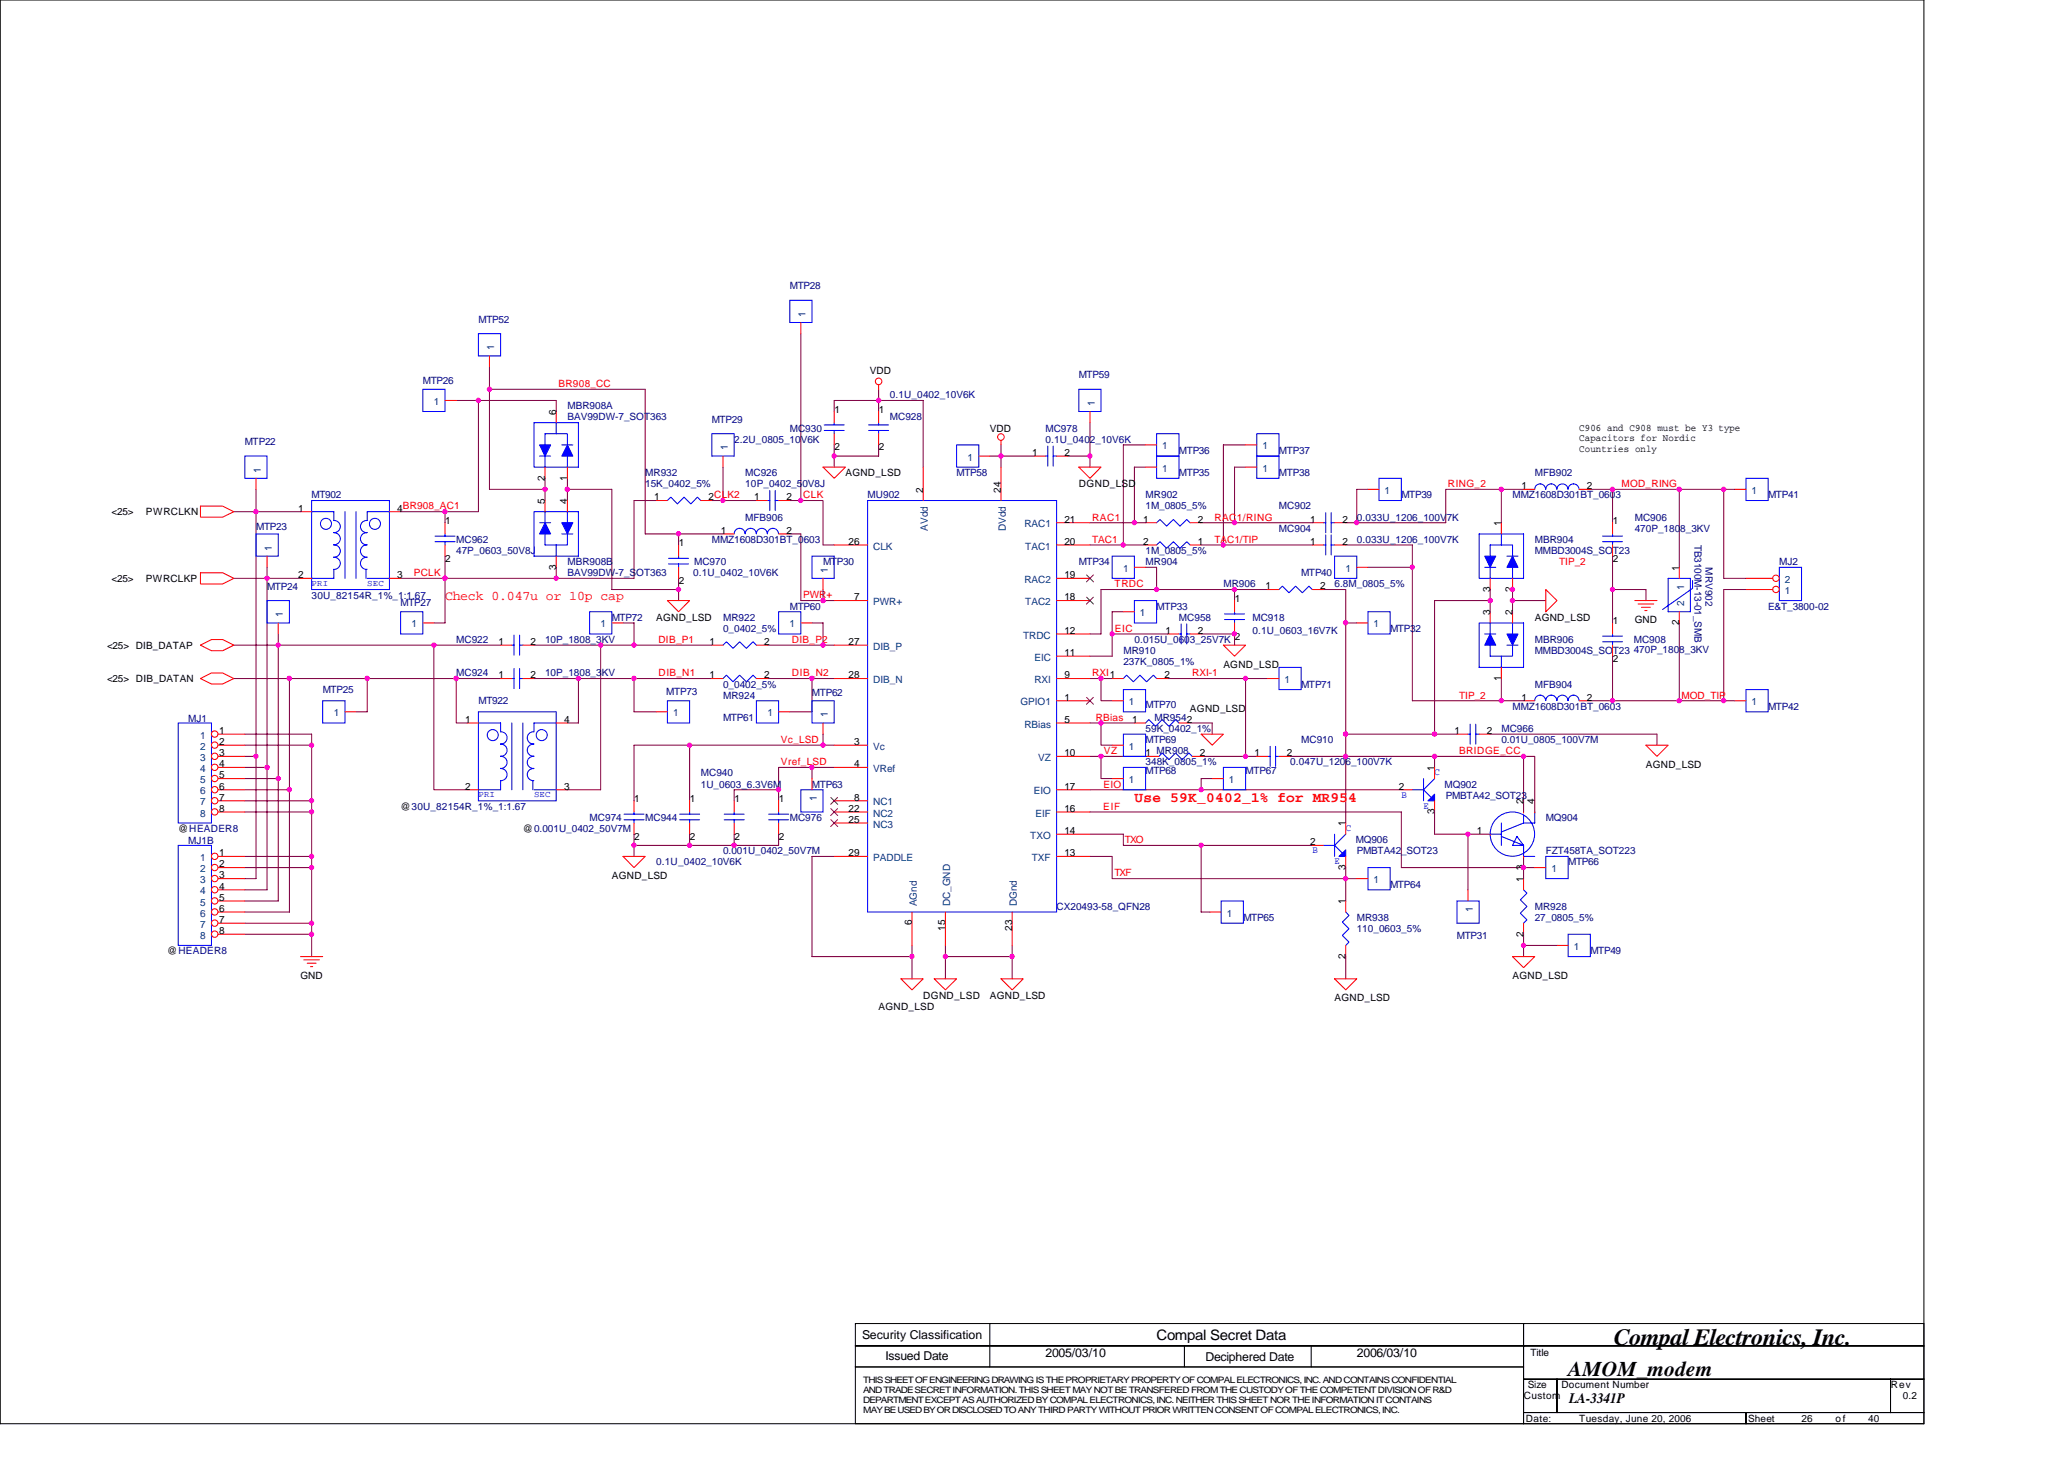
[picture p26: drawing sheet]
<svg xmlns="http://www.w3.org/2000/svg" width="297mm" height="210mm" viewBox="0 0 297 210" stroke-linecap="round" stroke-linejoin="round" font-family="sans-serif">
<defs><g id="words">
<text font-size="3.3" x="232.2" y="193.4">Compal Electronics, Inc.</text>
<text font-size="3" x="225.7" y="198">AMOM_modem</text>
<text font-size="2.1" fill="#f00" x="163.3" y="115.4">Use 59K_0402_1% for MR954</text>
<g font-size="2.1">
<text x="166.5" y="192.7">Compal Secret Data</text>
<text x="225.8" y="201.9">LA-3341P</text>
</g>
<text font-size="1.9" fill="#f00" x="64" y="86.4">Check 0.047u or 10p cap</text>
<g font-size="1.8">
<text x="124.1" y="192.6">Security Classification</text>
<text x="127.4" y="195.7">Issued Date</text>
<text x="150.4" y="195.2">2005/03/10</text>
<text x="173.5" y="195.8">Deciphered Date</text>
<text x="195.3" y="195.2">2006/03/10</text>
</g>
<g font-size="1.4" fill="#000080">
<text x="113.7" y="41.6">MTP28</text>
<text x="68.9" y="46.4">MTP52</text>
<text x="60.9" y="55.2">MTP26</text>
<text x="81.7" y="58.9">MBR908A</text>
<text x="128.1" y="57.3">0.1U_0402_10V6K</text>
<text x="155.3" y="54.4">MTP59</text>
<text x="35.2" y="64">MTP22</text>
<text x="81.7" y="60.5">BAV99DW-7_SOT363</text>
<text x="102.4" y="60.8">MTP29</text>
<text x="105.7" y="63.7">2.2U_0805_10V6K</text>
<text x="113.7" y="62.1">MC930</text>
<text x="128.1" y="60.5">MC928</text>
<text x="150.4" y="62.1">MC978</text>
<text x="150.4" y="63.7">0.1U_0402_10V6K</text>
<text x="169.7" y="65.3">MTP36</text>
<text x="184.1" y="65.3">MTP37</text>
<text x="44.8" y="71.7">MT902</text>
<text x="92.9" y="68.5">MR932</text>
<text x="92.9" y="70.1">15K_0402_5%</text>
<text x="107.2" y="68.5">MC926</text>
<text x="107.2" y="70.1">10P_0402_50V8J</text>
<text x="124.9" y="71.7">MU902</text>
<text x="137.7" y="68.5">MTP58</text>
<text x="164.9" y="71.7">MR902</text>
<text x="169.7" y="68.5">MTP35</text>
<text x="184.1" y="68.5">MTP38</text>
<text x="201.7" y="71.7">MTP39</text>
<text x="217.7" y="71.7">MMZ1608D301BT_0603</text>
<text x="220.9" y="68.5">MFB902</text>
<text x="254.5" y="71.7">MTP41</text>
<text x="36.8" y="76.2">MTP23</text>
<text x="107.2" y="74.9">MFB906</text>
<text x="164.9" y="73.3">1M_0805_5%</text>
<text x="184.1" y="73.3">MC902</text>
<text x="184.1" y="76.5">MC904</text>
<text x="195.3" y="74.9">0.033U_1206_100V7K</text>
<text x="235.3" y="74.9">MC906</text>
<text x="235.3" y="76.5">470P_1808_3KV</text>
<text x="65.7" y="78.1">MC962</text>
<text x="65.7" y="79.7">47P_0603_50V8J</text>
<text x="81.7" y="81.3">MBR908B</text>
<text x="81.7" y="82.9">BAV99DW-7_SOT363</text>
<text x="99.7" y="82.9">0.1U_0402_10V6K</text>
<text x="99.9" y="81.3">MC970</text>
<text x="102.4" y="78.1">MMZ1608D301BT_0603</text>
<text x="118.4" y="81.3">MTP30</text>
<text x="155.3" y="81.3">MTP34</text>
<text x="164.9" y="81.3">MR904</text>
<text x="164.9" y="79.7">1M_0805_5%</text>
<text x="187.3" y="82.9">MTP40</text>
<text x="195.3" y="78.1">0.033U_1206_100V7K</text>
<text x="220.9" y="78.1">MBR904</text>
<text x="220.9" y="79.7">MMBD3004S_SOT23</text>
<text x="243.9" y="78.4" transform="rotate(90 243.9 78.4)">TB3100M-13-01_SMB</text>
<text x="245.5" y="81.6" transform="rotate(90 245.5 81.6)">MRV902</text>
<text x="256.1" y="81.3">MJ2</text>
<text x="38.4" y="84.8">MTP24</text>
<text x="44.8" y="86.1">30U_82154R_1%_1:1.67</text>
<text x="57.7" y="87.2">MTP27</text>
<text x="88" y="89.3">MTP72</text>
<text x="104.1" y="89.3">MR922</text>
<text x="113.7" y="87.7">MTP60</text>
<text x="166.5" y="87.7">MTP33</text>
<text x="169.7" y="89.3">MC958</text>
<text x="176.1" y="84.5">MR906</text>
<text x="180.2" y="89.3">MC918</text>
<text x="192.1" y="84.5">6.8M_0805_5%</text>
<text x="254.5" y="87.7">E&amp;T_3800-02</text>
<text x="65.7" y="92.5">MC922</text>
<text x="78.4" y="92.5">10P_1808_3KV</text>
<text x="104.1" y="90.9">0_0402_5%</text>
<text x="161.7" y="94.1">MR910</text>
<text x="161.7" y="95.7">237K_0805_1%</text>
<text x="163.3" y="92.5">0.015U_0603_25V7K</text>
<text x="180.2" y="91.2">0.1U_0603_16V7K</text>
<text x="200.1" y="90.9">MTP32</text>
<text x="220.9" y="92.5">MBR906</text>
<text x="220.9" y="94.1">MMBD3004S_SOT23</text>
<text x="235.1" y="92.5">MC908</text>
<text x="235.1" y="93.9">470P_1808_3KV</text>
<text x="46.4" y="99.7">MTP25</text>
<text x="65.7" y="97.3">MC924</text>
<text x="68.9" y="101.3">MT922</text>
<text x="78.4" y="97.3">10P_1808_3KV</text>
<text x="95.9" y="100">MTP73</text>
<text x="104.1" y="100.5">MR924</text>
<text x="104.1" y="98.9">0_0402_5%</text>
<text x="116.9" y="100.2">MTP62</text>
<text x="164.9" y="101.8">MTP70</text>
<text x="187.3" y="98.9">MTP71</text>
<text x="220.9" y="98.9">MFB904</text>
<text x="27.1" y="103.9">MJ1</text>
<text x="104.1" y="103.7">MTP61</text>
<text x="164.9" y="105.3">59K_0402_1%</text>
<text x="164.9" y="106.9">MTP69</text>
<text x="166.1" y="103.7">MR9542</text>
<text x="187.3" y="106.9">MC910</text>
<text x="216.1" y="105.3">MC966</text>
<text x="216.1" y="106.9">0.01U_0805_100V7M</text>
<text x="217.7" y="102.1">MMZ1608D301BT_0603</text>
<text x="254.5" y="102.1">MTP42</text>
<text x="100.9" y="111.7">MC940</text>
<text x="100.9" y="113.3">1U_0603_6.3V6M</text>
<text x="116.9" y="113.3">MTP63</text>
<text x="164.9" y="110.1">348K_0805_1%</text>
<text x="164.9" y="111.4">MTP68</text>
<text x="179.3" y="111.4">MTP67</text>
<text x="185.7" y="110.1">0.047U_1206_100V7K</text>
<text x="207.9" y="113.3">MQ902</text>
<text x="84.9" y="118.1">MC974</text>
<text x="92.9" y="118.1">MC944</text>
<text x="113.7" y="118.1">MC976</text>
<text x="208.1" y="114.9">PMBTA42_SOT23</text>
<text x="222.5" y="118.1">MQ904</text>
<text x="27.1" y="121.5">MJ1B</text>
<text x="94.4" y="124.5">0.1U_0402_10V6K</text>
<text x="104.1" y="122.9">0.001U_0402_50V7M</text>
<text x="195.1" y="121.3">MQ906</text>
<text x="195.3" y="122.9">PMBTA42_SOT23</text>
<text x="222.5" y="122.9">FZT458TA_SOT223</text>
<text x="225.7" y="124.5">MTP66</text>
<text x="152.1" y="130.9">CX20493-58_QFN28</text>
<text x="200.1" y="127.7">MTP64</text>
<text x="220.9" y="130.9">MR928</text>
<text x="178.9" y="132.5">MTP65</text>
<text x="195.3" y="132.5">MR938</text>
<text x="195.3" y="134.1">110_0603_5%</text>
<text x="209.7" y="135.1">MTP31</text>
<text x="220.9" y="132.5">27_0805_5%</text>
<text x="228.9" y="137.3">MTP49</text>
</g>
<g font-size="1.4" fill="#004080">
<text x="115.9" y="45.6" transform="rotate(-90 115.9 45.6)">1</text>
<text x="71.1" y="50.4" transform="rotate(-90 71.1 50.4)">1</text>
<text x="62.4" y="58.3">1</text>
<text x="157.5" y="58.4" transform="rotate(-90 157.5 58.4)">1</text>
<text x="104.7" y="64.8" transform="rotate(-90 104.7 64.8)">1</text>
<text x="167.3" y="64.7">1</text>
<text x="181.7" y="64.7">1</text>
<text x="37.5" y="68" transform="rotate(-90 37.5 68)">1</text>
<text x="139.3" y="66.3">1</text>
<text x="167.3" y="67.9">1</text>
<text x="181.7" y="67.9">1</text>
<text x="199.3" y="71.1">1</text>
<text x="252.1" y="71.1">1</text>
<text x="133.5" y="76.3" transform="rotate(-90 133.5 76.3)">AVdd</text>
<text x="144.7" y="76.4" transform="rotate(-90 144.7 76.4)">DVdd</text>
<text x="147.4" y="75.9">RAC1</text>
<text x="39.1" y="79.2" transform="rotate(-90 39.1 79.2)">1</text>
<text x="119.1" y="82.4" transform="rotate(-90 119.1 82.4)">1</text>
<text x="125.7" y="79.1">CLK</text>
<text x="147.4" y="83.9">RAC2</text>
<text x="147.5" y="79.1">TAC1</text>
<text x="161.6" y="82.3">1</text>
<text x="193.7" y="82.3">1</text>
<text x="256.9" y="83.9">2</text>
<text x="40.7" y="88.8" transform="rotate(-90 40.7 88.8)">1</text>
<text x="125.7" y="87.1">PWR+</text>
<text x="147.5" y="87.1">TAC2</text>
<text x="164.1" y="88.7">1</text>
<text x="242.4" y="87.2" transform="rotate(-90 242.4 87.2)">2</text>
<text x="242.4" y="84.8" transform="rotate(-90 242.4 84.8)">1</text>
<text x="256.9" y="85.5">1</text>
<text x="59.2" y="90.3">1</text>
<text x="86.4" y="90.3">1</text>
<text x="113.6" y="90.3">1</text>
<text x="125.7" y="93.5">DIB_P</text>
<text x="147.2" y="91.9">TRDC</text>
<text x="148.9" y="95.1">EIC</text>
<text x="197.7" y="90.3">1</text>
<text x="125.7" y="98.3">DIB_N</text>
<text x="146.9" y="101.5">GPIO1</text>
<text x="148.9" y="98.3">RXI</text>
<text x="162.5" y="101.5">1</text>
<text x="184.9" y="98.3">1</text>
<text x="252.1" y="101.5">1</text>
<text x="28.8" y="106.3">1</text>
<text x="28.8" y="107.9">2</text>
<text x="48" y="103.1">1</text>
<text x="96.9" y="103.1">1</text>
<text x="110.4" y="103.1">1</text>
<text x="119.1" y="103.2" transform="rotate(-90 119.1 103.2)">1</text>
<text x="125.7" y="107.9">Vc</text>
<text x="147.4" y="104.7">RBias</text>
<text x="162.5" y="107.9">1</text>
<text x="28.8" y="109.5">3</text>
<text x="28.8" y="111.1">4</text>
<text x="28.8" y="112.7">5</text>
<text x="125.7" y="111.1">VRef</text>
<text x="149.4" y="109.5">VZ</text>
<text x="162.5" y="112.7">1</text>
<text x="176.9" y="112.7">1</text>
<text x="28.8" y="114.3">6</text>
<text x="28.8" y="115.9">7</text>
<text x="28.8" y="117.5">8</text>
<text x="117.5" y="115.2" transform="rotate(-90 117.5 115.2)">1</text>
<text x="125.7" y="119.1">NC3</text>
<text x="125.7" y="117.5">NC2</text>
<text x="125.7" y="115.9">NC1</text>
<text x="148.8" y="114.3">EIO</text>
<text x="149" y="117.5">EIF</text>
<text x="28.8" y="123.9">1</text>
<text x="28.8" y="125.5">2</text>
<text x="125.7" y="123.9">PADDLE</text>
<text x="148.3" y="120.7">TXO</text>
<text x="148.5" y="123.9">TXF</text>
<text x="223.3" y="125.5">1</text>
<text x="28.8" y="127.1">3</text>
<text x="28.8" y="128.7">4</text>
<text x="28.8" y="130.3">5</text>
<text x="28.8" y="131.9">6</text>
<text x="131.9" y="130.4" transform="rotate(-90 131.9 130.4)">AGnd</text>
<text x="136.7" y="130.4" transform="rotate(-90 136.7 130.4)">DC_GND</text>
<text x="146.3" y="130.4" transform="rotate(-90 146.3 130.4)">DGnd</text>
<text x="176.5" y="131.9">1</text>
<text x="197.7" y="127.1">1</text>
<text x="211.9" y="131.2" transform="rotate(-90 211.9 131.2)">1</text>
<text x="28.8" y="133.5">7</text>
<text x="28.8" y="135.1">8</text>
<text x="226.5" y="136.7">1</text>
</g>
<g font-size="1.4">
<text x="125.2" y="53.8">VDD</text>
<text x="80" y="59.7" transform="rotate(-90 80 59.7)">6</text>
<text x="120.1" y="59.4">1</text>
<text x="126.5" y="59.4">1</text>
<text x="120.1" y="64.8">2</text>
<text x="126.5" y="64.8">2</text>
<text x="142.4" y="62.1">VDD</text>
<text x="148.5" y="65.6">1</text>
<text x="153.2" y="65.6">2</text>
<text x="227.3" y="62">C906 and C908 must be Y3 type</text>
<text x="227.3" y="63.5">Capacitors for Nordic</text>
<text x="227.3" y="65">Countries only</text>
<text x="78.4" y="69.1" transform="rotate(-90 78.4 69.1)">2</text>
<text x="81.6" y="69.1" transform="rotate(-90 81.6 69.1)">1</text>
<text x="94.1" y="72">1</text>
<text x="102" y="72">2CLK2</text>
<text x="108.5" y="72">1</text>
<text x="113.2" y="72">2</text>
<text x="121.7" y="68.5">AGND_LSD</text>
<text x="132.8" y="70.9" transform="rotate(-90 132.8 70.9)">2</text>
<text x="144" y="70.9" transform="rotate(-90 144 70.9)">24</text>
<text x="155.3" y="70.1">DGND_LSD</text>
<text x="218.9" y="70.4">1</text>
<text x="228.4" y="70.4">2</text>
<text x="16" y="74.1">&lt;25&gt;</text>
<text x="21" y="74.1">PWRCLKN</text>
<text x="42.9" y="73.6">1</text>
<text x="57.2" y="73.6">4BR908_AC1</text>
<text x="64.1" y="75.4">1</text>
<text x="78.4" y="72.5" transform="rotate(-90 78.4 72.5)">5</text>
<text x="81.6" y="72.5" transform="rotate(-90 81.6 72.5)">4</text>
<text x="103.7" y="76.8">1</text>
<text x="113.2" y="76.8">2</text>
<text x="153.2" y="75.2">21</text>
<text x="164.5" y="75.2">1</text>
<text x="172.4" y="75.2">2</text>
<text x="188.5" y="75.2">1</text>
<text x="193.2" y="75.2">2</text>
<text x="216" y="75.7" transform="rotate(-90 216 75.7)">1</text>
<text x="232.1" y="75.4">1</text>
<text x="16" y="83.7">&lt;25&gt;</text>
<text x="21" y="83.7">PWRCLKP</text>
<text x="42.9" y="83.2">2</text>
<text x="57.2" y="83.2">3</text>
<text x="64.1" y="80.8">2</text>
<text x="80" y="81.9" transform="rotate(-90 80 81.9)">3</text>
<text x="97.7" y="78.6">1</text>
<text x="122.1" y="78.4">26</text>
<text x="153.2" y="78.4">20</text>
<text x="153.2" y="83.2">19</text>
<text x="164.5" y="78.4">2</text>
<text x="172.4" y="78.4">1</text>
<text x="188.5" y="78.4">1</text>
<text x="193.2" y="78.4">2</text>
<text x="232.1" y="80.8">2</text>
<text x="241.7" y="82.1" transform="rotate(-90 241.7 82.1)">1</text>
<text x="94.4" y="89.3">AGND_LSD</text>
<text x="97.7" y="84">2</text>
<text x="122.9" y="86.4">7</text>
<text x="153.2" y="86.4">18</text>
<text x="177.7" y="86.6">1</text>
<text x="182.1" y="84.8">1</text>
<text x="190" y="84.8">2</text>
<text x="214.4" y="88.5" transform="rotate(-90 214.4 88.5)">3</text>
<text x="214.4" y="85.1" transform="rotate(-90 214.4 85.1)">3</text>
<text x="217.7" y="88.5" transform="rotate(-90 217.7 88.5)">2</text>
<text x="217.7" y="85.1" transform="rotate(-90 217.7 85.1)">2</text>
<text x="220.9" y="89.3">AGND_LSD</text>
<text x="232.1" y="89.8">1</text>
<text x="235.3" y="89.6">GND</text>
<text x="241.7" y="89.9" transform="rotate(-90 241.7 89.9)">2</text>
<text x="15.4" y="93.3">&lt;25&gt; DIB_DATAP</text>
<text x="71.7" y="92.8">1</text>
<text x="76.4" y="92.8">2</text>
<text x="102.1" y="92.8">1</text>
<text x="110" y="92.8">2</text>
<text x="122.1" y="92.8">27</text>
<text x="153.2" y="94.4">11</text>
<text x="153.2" y="91.2">12</text>
<text x="167.7" y="91.2">1</text>
<text x="172.4" y="91.2">2</text>
<text x="177.7" y="92">2</text>
<text x="232.1" y="95.2">2</text>
<text x="15.4" y="98.1">&lt;25&gt; DIB_DATAN</text>
<text x="71.7" y="97.6">1</text>
<text x="76.4" y="97.6">2</text>
<text x="102.1" y="97.6">1</text>
<text x="110" y="97.6">2</text>
<text x="122.1" y="97.6">28</text>
<text x="153.2" y="97.6">9</text>
<text x="153.2" y="100.8">1</text>
<text x="167.6" y="97.6">2</text>
<text x="176.1" y="96">AGND_LSD</text>
<text x="216" y="97.9" transform="rotate(-90 216 97.9)">1</text>
<text x="218.9" y="100.8">1</text>
<text x="228.4" y="100.8">2</text>
<text x="31.6" y="105.6">1</text>
<text x="31.6" y="107.2">2</text>
<text x="66.9" y="104">1</text>
<text x="81.2" y="104">4</text>
<text x="122.9" y="107.2">3</text>
<text x="153.2" y="104">5</text>
<text x="162.9" y="104">1</text>
<text x="171.3" y="102.4">AGND_LSD</text>
<text x="209.3" y="105.6">1</text>
<text x="214" y="105.6">2</text>
<text x="31.6" y="108.8">3</text>
<text x="31.6" y="110.4">4</text>
<text x="31.6" y="112">5</text>
<text x="31.6" y="113.6">6</text>
<text x="66.9" y="113.6">2</text>
<text x="81.2" y="113.6">3</text>
<text x="122.9" y="110.4">4</text>
<text x="153.2" y="113.6">17</text>
<text x="153.2" y="108.8">10</text>
<text x="164.9" y="108.8">1 MR908</text>
<text x="172.7" y="108.8">2</text>
<text x="180.5" y="108.8">1</text>
<text x="185.2" y="108.8">2</text>
<text x="201.3" y="113.6">2</text>
<text x="206.4" y="110.9" transform="rotate(-90 206.4 110.9)">1</text>
<text x="236.9" y="110.4">AGND_LSD</text>
<text x="25.7" y="119.7">@HEADER8</text>
<text x="31.6" y="115.2">7</text>
<text x="31.6" y="116.8">8</text>
<text x="57.7" y="116.5">@30U_82154R_1%_1:1.67</text>
<text x="75.2" y="119.7">@0.001U_0402_50V7M</text>
<text x="91.3" y="115.4">1</text>
<text x="99.3" y="115.4">1</text>
<text x="105.7" y="115.4">1</text>
<text x="112.1" y="115.4">1</text>
<text x="122.1" y="118.4">25</text>
<text x="122.1" y="116.8">22</text>
<text x="122.9" y="115.2">8</text>
<text x="153.2" y="120">14</text>
<text x="153.2" y="116.8">16</text>
<text x="193.7" y="118.9" transform="rotate(-90 193.7 118.9)">1</text>
<text x="206.4" y="117.1" transform="rotate(-90 206.4 117.1)">3</text>
<text x="212.5" y="120">1</text>
<text x="219.2" y="115.7" transform="rotate(-90 219.2 115.7)">2</text>
<text x="220.8" y="115.7" transform="rotate(-90 220.8 115.7)">4</text>
<text x="31.6" y="123.2">1</text>
<text x="31.6" y="124.8">2</text>
<text x="91.3" y="120.8">2</text>
<text x="99.3" y="120.8">2</text>
<text x="105.7" y="120.8">2</text>
<text x="112.1" y="120.8">2</text>
<text x="122.1" y="123.2">29</text>
<text x="153.2" y="123.2">13</text>
<text x="188.5" y="121.6">2</text>
<text x="193.7" y="125.1" transform="rotate(-90 193.7 125.1)">3</text>
<text x="219.2" y="125.1" transform="rotate(-90 219.2 125.1)">3</text>
<text x="31.6" y="126.4">3</text>
<text x="31.6" y="128">4</text>
<text x="31.6" y="129.6">5</text>
<text x="31.6" y="131.2">6</text>
<text x="88" y="126.4">AGND_LSD</text>
<text x="193.7" y="130.1" transform="rotate(-90 193.7 130.1)">1</text>
<text x="219.2" y="126.9" transform="rotate(-90 219.2 126.9)">1</text>
<text x="24" y="137.3">@HEADER8</text>
<text x="31.6" y="132.8">7</text>
<text x="31.6" y="134.4">8</text>
<text x="131.2" y="133.1" transform="rotate(-90 131.2 133.1)">6</text>
<text x="136" y="133.9" transform="rotate(-90 136 133.9)">15</text>
<text x="145.6" y="133.9" transform="rotate(-90 145.6 133.9)">23</text>
<text x="193.7" y="137.9" transform="rotate(-90 193.7 137.9)">2</text>
<text x="219.2" y="134.7" transform="rotate(-90 219.2 134.7)">2</text>
<text x="43.2" y="140.8">GND</text>
<text x="132.9" y="143.7">DGND_LSD</text>
<text x="142.4" y="143.7">AGND_LSD</text>
<text x="217.7" y="140.8">AGND_LSD</text>
<text x="126.4" y="145.3">AGND_LSD</text>
<text x="192.1" y="144">AGND_LSD</text>
<text x="220.2" y="195.1">Title</text>
<text x="219.3" y="201.3">Custom</text>
<text x="219.9" y="199.7">Size</text>
<text x="224.7" y="199.7">Document Number</text>
<text x="272.1" y="199.7">Rev</text>
<text x="273.8" y="201.3">0.2</text>
<text x="219.6" y="204.5">Date:</text>
<text x="227.3" y="204.5">Tuesday, June 20, 2006</text>
<text x="251.6" y="204.5">Sheet</text>
<text x="259.3" y="204.5">26</text>
<text x="264.2" y="204.5">of</text>
<text x="268.9" y="204.5">40</text>
</g>
<g font-size="1.4" fill="#f00">
<text x="80.4" y="55.7">BR908_CC</text>
<text x="115.6" y="71.7">CLK</text>
<text x="208.4" y="70.1">RING_2</text>
<text x="233.3" y="70.1">MOD_RING</text>
<text x="157.2" y="74.9">RAC1</text>
<text x="174.8" y="74.9">RAC1/RING</text>
<text x="59.6" y="82.9">PCLK</text>
<text x="157.2" y="78.1">TAC1</text>
<text x="174.8" y="78.1">TAC1/TIP</text>
<text x="224.4" y="81.3">TIP_2</text>
<text x="115.6" y="86.1">PWR+</text>
<text x="160.4" y="84.5">TRDC</text>
<text x="94.8" y="92.5">DIB_P1</text>
<text x="114" y="92.5">DIB_P2</text>
<text x="160.5" y="90.9">EIC</text>
<text x="94.8" y="97.3">DIB_N1</text>
<text x="114" y="97.3">DIB_N2</text>
<text x="157.2" y="97.3">RXI1</text>
<text x="171.6" y="97.3">RXI-1</text>
<text x="210" y="100.5">TIP_2</text>
<text x="242" y="100.5">MOD_TIP</text>
<text x="112.4" y="106.9">Vc_LSD</text>
<text x="157.7" y="103.7">RBias</text>
<text x="112.4" y="110.1">Vref_LSD</text>
<text x="158.8" y="113.3">EIO</text>
<text x="158.9" y="108.5">VZ</text>
<text x="210" y="108.5">BRIDGE_CC</text>
<text x="158.8" y="116.5">EIF</text>
<text x="161.9" y="121.3">TXO</text>
<text x="160.4" y="126.1">TXF</text>
</g>
<g font-size="1.4" fill="#00f">
<text x="206.5" y="111.5">C</text>
<text x="193.7" y="119.5">C</text>
<text x="201.7" y="114.8">B</text>
<text x="204.9" y="116.4">E</text>
<text x="188.9" y="122.8">B</text>
<text x="192.1" y="124.4">E</text>
</g>
<g font-size="1.3" fill="#00f">
<text x="44.8" y="84.2">PRI</text>
<text x="52.8" y="84.2">SEC</text>
<text x="68.9" y="114.7">PRI</text>
<text x="76.9" y="114.7">SEC</text>
</g>
<g font-size="1.3">
<text x="124.2" y="198.9">THIS SHEET OF ENGINEERING DRAWING IS THE PROPRIETARY PROPERTY OF COMPAL ELECTRONICS, INC. AND CONTAINS CONFIDENTIAL</text>
<text x="124.2" y="200.4">AND TRADE SECRET INFORMATION. THIS SHEET MAY NOT BE TRANSFERED FROM THE CUSTODY OF THE COMPETENT DIVISION OF R&amp;D</text>
<text x="124.2" y="201.8">DEPARTMENT EXCEPT AS AUTHORIZED BY COMPAL ELECTRONICS, INC. NEITHER THIS SHEET NOR THE INFORMATION IT CONTAINS</text>
<text x="124.2" y="203.3">MAY BE USED BY OR DISCLOSED TO ANY THIRD PARTY WITHOUT PRIOR WRITTEN CONSENT OF COMPAL ELECTRONICS, INC.</text>
</g>
</g></defs>
<g fill="none" stroke="#000" stroke-width=".15">
<path d="M0 0h276.9v204.8h-276.9zM123.1 190.4h96.2v3.2h-96.2zM123.1 193.6h96.2v3.1h-96.2zM123.1 196.7h96.2v8.1h-96.2zM142.4 190.4v6.3M170.5 193.6v3.1M188.7 193.6v3.1M219.3 190.4h57.6v3.2h-57.6zM219.3 193.6h57.6v4.8h-57.6zM219.3 198.4h4.8v4.8h-4.8zM224.1 198.4h48v4.8h-48zM272.1 198.4h4.8v4.8h-4.8z"/>
<path d="M219.3 203.2h32v1.6h-32zM251.3 203.2h25.6v1.6h-25.6z"/>
</g>
<g fill="none" stroke="#800040" stroke-width=".15">
<path d="M65.7 57.6h14.3v1.6M68.9 57.6v16h-11.2M70.4 56h22.5v20.8h11.2M70.4 52.8v17.6h8M115.2 48v24M120.1 59.2v-1.6h12.8v9.6M126.4 56v3.2M33.7 73.6h3.1v35.2M36.8 70.4v3.2h6.4M64 73.6v1.6M78.4 68.8v3.2M81.7 70.4h6.4v14.4h9.6"/>
<path d="M81.7 68.8v3.2M94.4 72h-3.2v11.2h-33.5M97.7 76.8v1.6M102.4 72h6.5M104.1 67.2v4.8M113.7 72h1.5M113.7 76.8h1.5v9.6h4.9M115.2 72h3.2v6.4h1.7M120.1 64v3.2M126.4 64v1.6h-6.3M142.4 65.6h1.7v1.6M144.1 64v1.6h4.8"/>
<path d="M153.7 65.6h3.2v1.6M156.9 75.2h8M156.9 78.4h8M156.9 60.8v4.8M164.9 64h-3.2v14.4M164.9 67.2h-1.6v8M172.9 75.2h16M172.9 78.4h16M179.3 67.2h-1.6v8M179.3 64h-3.2v14.4M193.7 78.4h9.6v22.4h16M196.9 70.4h-1.6v4.8"/>
<path d="M216.1 70.4v4.8M219.3 70.4h-11.2v4.8h-14.4M228.9 70.4h3.2v4.8M232.1 70.4h17.6M241.7 70.4v11.2M248.1 70.4v12.8h3.2M33.7 92.8h6.3v19.2M33.7 97.6h8v16M33.7 83.2h9.5M38.4 81.6v46.4h-3.2M40 91.2v1.6h22.4v20.8h4.8M41.7 97.6h11.1v4.8h-1.6"/>
<path d="M52.8 97.6h12.9v6.4h1.5M62.4 92.8h9.6M64 80v9.6h-1.6M65.7 97.6h6.3M76.9 97.6h6.3v6.4h-1.5M76.9 92.8h9.5v20.8h-4.7M80 81.6v1.6M83.2 97.6h19.2M86.4 92.8h16M89.7 89.6h1.5v3.2M91.2 97.6v4.8h3.2M97.7 83.2v3.2"/>
<path d="M110.4 97.6h6.5v4.8h-3.2M110.4 92.8h9.7M116.9 97.6h3.2M116.9 89.6h1.5v3.2M118.4 84.8v1.6M156.9 97.6h3.2M158.5 97.6v3.2h1.6M160.1 91.2h8M161.7 88h-1.6v6.4h-3.2M164.9 81.6h1.6v3.2M168.1 97.6h14.4M172.9 91.2h4.8v1.6"/>
<path d="M177.7 84.8v1.6M179.3 97.6v11.2M182.5 84.8h-24v6.4h-1.6M190.5 84.8h3.2v4.8h1.6M193.7 89.6v28.8M196.9 81.6h6.4M214.5 86.4h-8v19.2M214.5 84.8v3.2M216.1 97.6v3.2M217.7 83.2v4.8M217.7 86.4h4.8M232.1 84.8h4.8v1.6"/>
<path d="M232.1 80v9.6M232.1 94.4v6.4M241.7 89.6v11.2M251.3 84.8h-3.2v16M35.2 107.2h9.6M35.2 113.6h6.5M35.2 105.6h9.6v32M35.2 116.8h9.6M35.2 115.2h9.6M35.2 108.8h1.6M35.2 110.4h3.2M35.2 112h4.8"/>
<path d="M36.8 108.8v17.6h-1.6M40 112v17.6h-4.8M41.7 113.6v17.6h-6.5M99.2 107.2v8M112.1 113.6h-6.4v1.6M116.9 110.4v1.6M118.4 105.6v1.6M120.1 107.2h-28.9v8M120.1 110.4h-8v4.8M156.9 104h1.6v3.2h1.6M156.9 108.8h1.6v3.2h1.6M156.9 113.6h44.8"/>
<path d="M156.9 116.8h44.8v8h19.2M158.5 104h4.8M158.5 108.8h6.7M171.3 104h3.2v1.6M173.2 108.8h7.7M174.5 112h-1.6v1.6M185.7 108.8h33.6M193.7 105.6h16M206.5 116.8v3.2h4.8v8M206.5 108.8v1.6M214.5 105.6h24v1.6M219.3 108.8h1.6v8"/>
<path d="M219.3 108.8v8M228.9 100.8h20.8M35.2 123.2h9.6M35.2 124.8h9.6M35.2 132.8h9.6M35.2 134.4h9.6M91.2 120v3.2M99.2 120v1.6M105.7 120v1.6M112.1 120v1.6h-20.9M120.1 123.2h-3.2v14.4h14.4M131.3 136v4.8"/>
<path d="M136.1 137.6h9.6M136.1 136v4.8M145.7 136v4.8M156.9 123.2h3.2v3.2h35.2M156.9 120h4.8v1.6h27.2M172.9 121.6v9.6h1.2M193.7 124.8v4.8M193.7 137.6v3.2M211.3 120h3.2M219.3 123.2v3.2M219.3 134.4v3.2M219.3 136h4.8"/>
</g>
<g fill="none" stroke="#f00" stroke-width=".15">
<path d="M70.4 51.2v1.6M80 59.2v1.6M126.4 55.4v.6M28.8 72.8h3.2l1.7 .8-1.7 .8h-3.2zM36.8 68.8v1.6M78.4 67.2v1.6M81.7 67.2v1.6M118.4 67.2h3.3l-1.6 1.6zM144.1 63.4v.6M155.3 67.2h3.2l-1.6 1.6zM28.8 92.8l1.6-.8h1.6l1.7 .8-1.7 .8h-1.6zM28.8 97.6l1.6-.8h1.6l1.7 .8-1.7 .8h-1.6z"/>
<path d="M28.8 82.4h3.2l1.7 .8-1.7 .8h-3.2zM60.9 89.6h1.5M88.1 89.6h1.6M96.1 86.4h3.1l-1.5 1.6zM176.1 92.8h3.2l-1.6 1.6zM182.5 97.6h1.6M222.5 84.8l1.6 1.6-1.6 1.6zM235.3 86.4h3.2M235.8 86.9h2.2M236.2 87.4h1.3M236.7 87.8h.3M165.2 108.8h1.6"/>
<path d="M171.6 108.8h1.6M172.9 105.6h3.2l-1.6 1.6zM201.7 113.6h1.6M206.5 110.4v1.6M206.5 115.2v1.6M236.9 107.2h3.2l-1.6 1.6zM43.2 137.6h3.2M43.7 138.1h2.3M44.2 138.6h1.3M44.7 139.1h.3M89.7 123.2h3.2l-1.7 1.6zM217.7 137.6h3.2l-1.6 1.6z"/>
<path d="M129.7 140.8h3.2l-1.6 1.6zM134.4 140.8h3.3l-1.6 1.6zM144.1 140.8h3.2l-1.6 1.6zM192.1 140.8h3.2l-1.6 1.6z"/>
<circle cx="126.4" cy="54.9" r=".47"/>
<circle cx="144" cy="62.9" r=".48"/>
</g>
<g fill="#00f" stroke="#00f" stroke-width=".15">
<path d="M81.7 64l.7 1.6h-1.5z" fill-rule="evenodd"/>
<path d="M77.7 64h1.5l-.8 1.6z" fill-rule="evenodd"/>
<path d="M206.5 114.3v.9h-1z" fill-rule="evenodd"/>
</g>
<g fill="none" stroke="#00f" stroke-width=".15">
<path d="M68.9 48h3.1v3.2h-3.1zM35.2 65.6h3.2v3.2h-3.2zM76.9 60.8h6.3v6.4h-6.3zM77.7 65.6h1.5M78.4 65.6v1.6M80 62.4h1.7v1.6M80 60.8v1.6M80 62.4h-1.6v1.6M80.9 64h1.5M81.7 65.6v1.6M57.7 88h3.2v3.2h-3.2zM84.9 88h3.2v3.2h-3.2z"/>
<path d="M184.1 96h3.2v3.2h-3.2zM166.8 108.8l.5-.5 .9 1 1-1 .9 1 1-1 .5 .5M203.3 113.6h1.6M204.9 112v3.2M206.5 112l-1.6 1.6 1.1 1.1M25.7 121.6h4.7v14.4h-4.7z"/>
</g>
<circle cx="30.9" cy="123.2" r=".46" fill="#fff" stroke="#f00" stroke-width=".15"/>
<path d="M31.4 123.2h3.8" fill="none" stroke="#f00" stroke-width=".15"/>
<circle cx="30.9" cy="124.8" r=".46" fill="#fff" stroke="#f00" stroke-width=".15"/>
<path d="M31.4 124.8h3.8" fill="none" stroke="#f00" stroke-width=".15"/>
<circle cx="30.9" cy="126.4" r=".46" fill="#fff" stroke="#f00" stroke-width=".15"/>
<path d="M31.4 126.4h3.8" fill="none" stroke="#f00" stroke-width=".15"/>
<circle cx="30.9" cy="128" r=".46" fill="#fff" stroke="#f00" stroke-width=".15"/>
<path d="M31.4 128h3.8" fill="none" stroke="#f00" stroke-width=".15"/>
<circle cx="30.9" cy="129.6" r=".46" fill="#fff" stroke="#f00" stroke-width=".15"/>
<path d="M31.4 129.6h3.8" fill="none" stroke="#f00" stroke-width=".15"/>
<circle cx="30.9" cy="131.2" r=".46" fill="#fff" stroke="#f00" stroke-width=".15"/>
<path d="M31.4 131.2h3.8" fill="none" stroke="#f00" stroke-width=".15"/>
<circle cx="30.9" cy="132.8" r=".46" fill="#fff" stroke="#f00" stroke-width=".15"/>
<path d="M31.4 132.8h3.8" fill="none" stroke="#f00" stroke-width=".15"/>
<circle cx="30.9" cy="134.4" r=".46" fill="#fff" stroke="#f00" stroke-width=".15"/>
<g fill="none" stroke="#f00" stroke-width=".15">
<path d="M164.9 75.2h1.6M164.9 78.4h1.6M171.3 75.2h1.6M171.3 78.4h1.6M102.4 92.8h1.7M108.9 92.8h1.5M214.5 88v1.6M216.1 96v1.6M217.7 88v1.6M99.2 115.2v1.6M99.2 118.4v1.6M219.3 100.8h1.6"/>
<path d="M227.3 100.8h1.6M31.4 134.4h3.8M174.1 131.2h1.6M219.3 126.4v1.6M219.3 132.8v1.6"/>
</g>
<g fill="none" stroke="#00f" stroke-width=".15">
<path d="M166.5 75.2l.4-.5 1 1 1-1 .9 1 1-1 .5 .5M166.5 78.4l.4-.5 1 1 1-1 .9 1 1-1 .5 .5M104.1 92.8l.4-.5 1 1 .9-1 1 1 1-1 .5 .5M212.9 89.6h6.4v6.4h-6.4zM213.7 91.2h1.6M214.5 89.6v1.6M214.5 92.8v1.6h1.6M216.1 94.4v1.6M216.9 92.8h1.6M217.7 92.8v1.6h-1.6M217.7 89.6v1.6M25.7 104h4.7v14.4h-4.7z"/>
<path d="M97.8 117.9h2.9M97.8 117.1h2.9M99.2 116.8v.3M99.2 117.9v.5M220.9 100.8a.78 .78 0 0 1 .8-.8 .78 .78 0 0 1 .7 .8M222.5 100.8a.79 .79 0 0 1 .8-.8 .79 .79 0 0 1 .7 .8M224.1 100.8a.79 .79 0 0 1 .8-.8 .79 .79 0 0 1 .8 .8M225.7 100.8a.78 .78 0 0 1 .8-.8 .78 .78 0 0 1 .7 .8M175.7 129.6h3.2v3.2h-3.2zM219.3 128l.4 .5-.9 1 .9 .9-.9 1 .9 .9-.4 .5"/>
</g>
<g fill="#00f" stroke="#00f" stroke-width=".15">
<path d="M216.9 91.2h1.6l-.8 1.6z" fill-rule="evenodd"/>
<path d="M214.5 91.2l.8 1.6h-1.6z" fill-rule="evenodd"/>
</g>
<circle cx="30.9" cy="105.6" r=".46" fill="#fff" stroke="#f00" stroke-width=".15"/>
<path d="M31.4 105.6h3.8" fill="none" stroke="#f00" stroke-width=".15"/>
<circle cx="30.9" cy="107.2" r=".46" fill="#fff" stroke="#f00" stroke-width=".15"/>
<path d="M31.4 107.2h3.8" fill="none" stroke="#f00" stroke-width=".15"/>
<circle cx="30.9" cy="108.8" r=".46" fill="#fff" stroke="#f00" stroke-width=".15"/>
<path d="M31.4 108.8h3.8" fill="none" stroke="#f00" stroke-width=".15"/>
<circle cx="30.9" cy="110.4" r=".46" fill="#fff" stroke="#f00" stroke-width=".15"/>
<path d="M31.4 110.4h3.8" fill="none" stroke="#f00" stroke-width=".15"/>
<circle cx="30.9" cy="112" r=".46" fill="#fff" stroke="#f00" stroke-width=".15"/>
<path d="M31.4 112h3.8" fill="none" stroke="#f00" stroke-width=".15"/>
<circle cx="30.9" cy="113.6" r=".46" fill="#fff" stroke="#f00" stroke-width=".15"/>
<path d="M31.4 113.6h3.8" fill="none" stroke="#f00" stroke-width=".15"/>
<circle cx="30.9" cy="115.2" r=".46" fill="#fff" stroke="#f00" stroke-width=".15"/>
<path d="M31.4 115.2h3.8" fill="none" stroke="#f00" stroke-width=".15"/>
<circle cx="30.9" cy="116.8" r=".46" fill="#fff" stroke="#f00" stroke-width=".15"/>
<g fill="none" stroke="#f00" stroke-width=".15">
<path d="M64 57.6h1.7M115.2 46.4v1.6M120.1 59.2v1.6M126.4 59.2v1.6M156.9 59.2v1.6M43.2 73.6h1.6M56 73.6h1.7M64 75.2v1.6M64 78.4v1.6M78.4 72v1.6M81.7 72v1.6M94.4 72h1.7"/>
<path d="M97.7 78.4v1.6M100.9 72h1.5M104.1 76.8h1.6M104.1 65.6v1.6M108.9 72h1.5M112.1 72h1.6M112.1 76.8h1.6M120.1 78.4h4.8M120.1 62.4v1.6M126.4 62.4v1.6M132.9 67.2v4.8M140.9 65.6h1.5"/>
<path d="M144.1 67.2v4.8M148.9 65.6h1.5M152.1 75.2h4.8M152.1 65.6h1.6M152.1 78.4h4.8M164.9 67.2h1.6M164.9 64h1.6M179.3 67.2h1.6M179.3 64h1.6M188.9 75.2h1.6M188.9 78.4h1.6M192.1 75.2h1.6"/>
<path d="M192.1 78.4h1.6M196.9 70.4h1.6M219.3 70.4h1.6M227.3 70.4h1.6M249.7 70.4h1.6M38.4 80v1.6M43.2 83.2h1.6M56 83.2h1.7M72 92.8h1.7M75.2 92.8h1.7M80 80v1.6M97.7 81.6v1.6"/>
<path d="M102.4 97.6h1.7M108.9 97.6h1.5M118.4 83.2v1.6M120.1 97.6h4.8M120.1 92.8h4.8M120.1 86.4h4.8M152.1 91.2h4.8M152.1 83.2h4.8M152.1 97.6h4.8M152.1 94.4h4.8M152.1 86.4h4.8M160.1 97.6h1.6"/>
<path d="M161.7 88h1.6M163.3 81.6h1.6M166.5 97.6h1.6M168.1 91.2h1.6M171.3 91.2h1.6M177.7 86.4v1.6M177.7 89.6v1.6M182.5 84.8h1.6M188.9 84.8h1.6M195.3 81.6h1.6M195.3 89.6h1.6M232.1 89.6v1.6"/>
<path d="M232.1 92.8v1.6M241.7 81.6v1.6M241.7 88v1.6M31.4 116.8h3.8M49.7 102.4h1.5M91.2 115.2v1.6M91.2 118.4v1.6M94.4 102.4h1.7M112.1 102.4h1.6M116.9 112v1.6M118.4 104v1.6M120.1 116.8h4.8"/>
<path d="M120.1 107.2h4.8M120.1 110.4h4.8M120.1 118.4h4.8M120.1 115.2h4.8M152.1 116.8h4.8M152.1 108.8h4.8M152.1 104h4.8M152.1 100.8h4.8M152.1 113.6h4.8M160.1 107.2h1.6M160.1 100.8h1.6M160.1 112h1.6"/>
<path d="M163.3 104h1.6M169.7 104h1.6M174.5 112h1.6M180.9 108.8h1.6M184.1 108.8h1.6M193.7 118.4v1.6M219.3 116.8h.1M220.9 116.8h.1M249.7 100.8h1.6M120.1 123.2h4.8M131.3 131.2v4.8M136.1 131.2v4.8"/>
<path d="M145.7 131.2v4.8M152.1 123.2h4.8M152.1 120h4.8M188.9 121.6h1.6M193.7 123.2v1.6M193.7 129.6v1.6M193.7 136v1.6M195.3 126.4h1.6M214.5 120h.1M219.3 123.2h.1M220.9 124.8h1.6M224.1 136h1.6"/>
</g>
<g fill="none" stroke="#00f" stroke-width=".15">
<path d="M60.9 56h3.1v3.2h-3.1zM113.7 43.2h3.2v3.2h-3.2zM155.3 56h3.2v3.2h-3.2zM36.8 76.8h3.2v3.2h-3.2zM44.8 72h11.2v12.8h-11.2zM44.8 73.6h3.2v1.3a.86 .86 0 0 1 1 .8 .86 .86 0 0 1-1 .9M48 78.4a.87 .87 0 0 1 1 .9 .87 .87 0 0 1-1 .8M48 76.6a.86 .86 0 0 1 1 .9 .86 .86 0 0 1-1 .9M49.7 73.6v9.6M51.2 73.6v9.6M52.8 74.9a.86 .86 0 0 0-.9 .8 .86 .86 0 0 0 .9 .9M52.8 78.4a.87 .87 0 0 0-.9 .9 .87 .87 0 0 0 .9 .8"/>
<path d="M52.8 76.6a.86 .86 0 0 0-.9 .9 .86 .86 0 0 0 .9 .9M56 73.6h-3.2v1.3M62.6 77.9h2.9M62.6 77.1h2.9M64 76.8v.3M64 77.9v.5M76.9 73.6h6.3v6.4h-6.3zM77.7 75.2h1.5M78.4 76.8v1.6h1.6M78.4 73.6v1.6M80 78.4v1.6M80.9 76.8h1.5"/>
<path d="M81.7 76.8v1.6h-1.7M81.7 73.6v1.6M96.1 72l.4-.5 1 1 .9-1 1 1 1-1 .5 .5M102.4 62.4h3.3v3.2h-3.3zM105.7 76.8a.78 .78 0 0 1 .7-.8 .78 .78 0 0 1 .8 .8M107.2 76.8a.79 .79 0 0 1 .8-.8 .79 .79 0 0 1 .8 .8M108.9 76.8a.78 .78 0 0 1 .7-.8 .78 .78 0 0 1 .8 .8M110.4 76.8a.79 .79 0 0 1 .8-.8 .79 .79 0 0 1 .8 .8M110.4 72h.4M110.8 70.6v2.8M111.6 72h.5M111.6 70.6v2.8"/>
<path d="M118.6 61.9h2.9M118.6 61.1h2.9M120.1 60.8v.3M120.1 61.9v.5M124.9 72h27.2v59.2h-27.2zM125 61.9h2.9M125 61.1h2.9M126.4 60.8v.3M126.4 61.9v.5M137.7 64h3.2v3.2h-3.2zM150.4 65.6h.4M150.8 64.2v2.9"/>
<path d="M151.6 65.6h.5M151.6 64.2v2.9M166.5 65.6h3.2v3.2h-3.2zM166.5 62.4h3.2v3.2h-3.2zM180.9 62.4h3.2v3.2h-3.2zM180.9 65.6h3.2v3.2h-3.2zM190.5 75.2h.3M190.5 78.4h.3M190.8 73.8v2.8M190.8 77v2.8M191.6 75.2h.5M191.6 73.8v2.8"/>
<path d="M191.6 77v2.8M191.6 78.4h.5M198.5 68.8h3.2v3.2h-3.2zM220.9 70.4a.78 .78 0 0 1 .8-.8 .78 .78 0 0 1 .7 .8M222.5 70.4a.79 .79 0 0 1 .8-.8 .79 .79 0 0 1 .7 .8M224.1 70.4a.79 .79 0 0 1 .8-.8 .79 .79 0 0 1 .8 .8M225.7 70.4a.78 .78 0 0 1 .8-.8 .78 .78 0 0 1 .7 .8M251.3 68.8h3.2v3.2h-3.2zM48 80.2a.86 .86 0 0 1 1 .8 .86 .86 0 0 1-1 .9M48 81.9v1.3h-3.2M52.7 81.9v1.3M52.8 80.2a.86 .86 0 0 0-.9 .8 .86 .86 0 0 0 .9 .9"/>
<path d="M52.8 83.2h3.2M73.7 92.8h.3M74 91.4v2.9M74.8 92.8h.4M74.8 91.4v2.9M96.2 81.1h2.9M96.2 80.3h2.9M97.7 80v.3M97.7 81.1v.5M104.1 97.6l.4-.5 1 1 .9-1 1 1 1-1 .5 .5M116.9 80h3.2v3.2h-3.2zM160.1 80h3.2v3.2h-3.2z"/>
<path d="M161.7 99.2h3.2v3.2h-3.2zM161.7 97.6l.4-.5 1 1 1-1 .9 1 1-1 .5 .5M163.3 86.4h3.2v3.2h-3.2zM169.7 91.2h.3M170 89.8v2.8M170.8 91.2h.5M170.8 89.8v2.8M176.2 89.1h2.9M176.2 88.3h2.9M177.7 88v.3M177.7 89.1v.5M184.1 84.8l.4-.5 1 1 1-1 .9 1 1-1 .5 .5"/>
<path d="M192.1 80h3.2v3.2h-3.2zM196.9 88h3.2v3.2h-3.2zM230.6 92.3h2.9M230.6 91.5h2.9M232.1 91.2v.3M232.1 92.3v.5M240.1 83.2h3.2v4.8h-3.2zM243.6 83.5v1.1l-4.3 3.1M251.3 99.2h3.2v3.2h-3.2zM256.1 81.6h3.2v4.8h-3.2zM46.4 100.8h3.3v3.2h-3.3zM89.8 117.9h2.9"/>
<path d="M89.8 117.1h2.9M91.2 116.8v.3M91.2 117.9v.5M96.1 100.8h3.1v3.2h-3.1zM108.9 100.8h3.2v3.2h-3.2zM115.2 113.6h3.2v3.2h-3.2zM116.9 100.8h3.2v3.2h-3.2zM161.7 105.6h3.2v3.2h-3.2zM161.7 110.4h3.2v3.2h-3.2zM164.9 104l.4-.5 1 1 1-1 .9 1 1-1 .5 .5M176.1 110.4h3.2v3.2h-3.2zM182.5 108.8h.3"/>
<path d="M182.8 107.4v2.9M183.6 108.8h.5M183.6 107.4v2.9M216.1 118.4v3.2M219.3 117.3v1.1M219.3 118.4l-3.2 1.3M220.9 116.8v1.6h-1.6M190.5 121.6h1.6M192.1 120v3.2M193.7 120l-1.6 1.6 1.1 1.1M193.7 131.2l.4 .5-.9 1 .9 .9-.9 1 .9 .9-.4 .5M196.9 124.8h3.2v3.2h-3.2z"/>
<path d="M214.5 120h1.6M216.1 120.3l3.2 1.3M218.3 120.3h.1M218.3 120.3l-.6 1.3h1.6M218.3 120.3l1 1.3M219.3 121.6v1.6h1.6M222.5 123.2h3.2v3.2h-3.2zM225.7 134.4h3.2v3.2h-3.2z"/>
<circle cx="46.9" cy="75.4" r=".8"/>
<circle cx="54" cy="75.4" r=".8"/>
<circle cx="217.7" cy="120" r="3.2"/>
</g>
<g fill="#00f" stroke="#00f" stroke-width=".15">
<path d="M192.7 123.2l1-.9v.9z" fill-rule="evenodd"/>
<path d="M80.9 75.2h1.5l-.7 1.6z" fill-rule="evenodd"/>
<path d="M78.4 75.2l.8 1.6h-1.5z" fill-rule="evenodd"/>
</g>
<path d="M156.4 82.7l1 1M156.4 85.9l1 1M157.3 82.7l-.9 1M157.3 85.9l-.9 1M119.6 117.9l1 1M119.6 116.3l1 1M119.6 114.7l1 1M120.5 117.9l-1 1M120.5 116.3l-1 1M120.5 114.7l-1 1M156.4 100.3l1 1M157.3 100.3l-.9 1" fill="none" stroke="#804000" stroke-width=".14"/>
<circle cx="255.6" cy="84.8" r=".46" fill="#fff" stroke="#f00" stroke-width=".15"/>
<path d="M251.3 84.8h3.8" fill="none" stroke="#f00" stroke-width=".15"/>
<circle cx="255.6" cy="83.2" r=".46" fill="#fff" stroke="#f00" stroke-width=".15"/>
<g fill="none" stroke="#f00" stroke-width=".15">
<path d="M216.1 75.2v1.6M232.1 75.2v1.6M232.1 78.4v1.6M40 89.6v1.6M72 97.6h1.7M75.2 97.6h1.7M115.2 89.6h1.7M214.5 83.2v1.6M217.7 83.2v1.6M251.3 83.2h3.8M67.2 113.6h1.7M67.2 104h1.7"/>
<path d="M80 113.6h1.7M80 104h1.7M105.7 115.2v1.6M105.7 118.4v1.6M112.1 115.2v1.6M112.1 118.4v1.6M209.7 105.6h1.6M212.9 105.6h1.6M211.3 128v1.6"/>
</g>
<g fill="none" stroke="#00f" stroke-width=".15">
<path d="M212.9 76.8h6.4v6.4h-6.4zM216.1 78.4h1.6v1.6M216.1 76.8v1.6M216.1 78.4h-1.6v1.6M230.6 77.9h2.9M230.6 77.1h2.9M232.1 76.8v.3M232.1 77.9v.5M38.4 86.4h3.3v3.2h-3.3zM73.7 97.6h.3M74 96.2v2.9M74.8 97.6h.4"/>
<path d="M74.8 96.2v2.9M112.1 88h3.1v3.2h-3.1zM213.7 81.6h1.6M214.5 81.6v1.6M216.9 80h1.6M217.7 81.6v1.6M68.9 102.4h11.1v12.8h-11.1zM68.9 104h3.1v1.3M72 108.8a.86 .86 0 0 1 1 .9 .86 .86 0 0 1-1 .8M72 110.6a.86 .86 0 0 1 1 .8 .86 .86 0 0 1-1 .9M72 107.1a.86 .86 0 0 1 1 .8 .86 .86 0 0 1-1 .9M72 105.3a.87 .87 0 0 1 1 .9 .87 .87 0 0 1-1 .8"/>
<path d="M72 112.3v1.3h-3.1M73.7 104v9.6M75.2 104v9.6M76.7 112.3v1.3M76.8 105.3a.87 .87 0 0 0-.9 .9 .87 .87 0 0 0 .9 .8M76.8 108.8a.86 .86 0 0 0-.9 .9 .86 .86 0 0 0 .9 .8M76.8 110.6a.86 .86 0 0 0-.9 .8 .86 .86 0 0 0 .9 .9M76.8 107.1a.86 .86 0 0 0-.9 .8 .86 .86 0 0 0 .9 .9M76.9 113.6h3.1M80 104h-3.1v1.3M104.2 117.9h2.9M104.2 117.1h2.9"/>
<path d="M105.7 116.8v.3M105.7 117.9v.5M110.6 117.9h2.9M110.6 117.1h2.9M112.1 116.8v.3M112.1 117.9v.5M211.3 105.6h.3M211.6 104.2v2.9M212.4 105.6h.5M212.4 104.2v2.9M209.7 129.6h3.2v3.2h-3.2z"/>
<circle cx="70.9" cy="105.8" r=".8"/>
<circle cx="78" cy="105.8" r=".8"/>
</g>
<g fill="#00f" stroke="#00f" stroke-width=".15">
<path d="M217.7 80l.8 1.6h-1.6z" fill-rule="evenodd"/>
<path d="M213.7 80h1.6l-.8 1.6z" fill-rule="evenodd"/>
</g>
<g fill="#f0f" stroke="#f0f" stroke-width=".15">
<circle cx="219.2" cy="108.8" r=".31"/>
<circle cx="91.2" cy="121.6" r=".32"/>
<circle cx="52.8" cy="97.6" r=".32"/>
<circle cx="62.4" cy="92.8" r=".31"/>
<circle cx="99.2" cy="121.6" r=".32"/>
<circle cx="44.8" cy="115.2" r=".31"/>
<circle cx="44.8" cy="107.2" r=".31"/>
<circle cx="36.8" cy="108.8" r=".31"/>
<circle cx="36.8" cy="73.6" r=".32"/>
<circle cx="38.4" cy="110.4" r=".32"/>
<circle cx="38.4" cy="83.2" r=".31"/>
<circle cx="40" cy="112" r=".31"/>
<circle cx="40" cy="92.8" r=".31"/>
<circle cx="41.6" cy="97.6" r=".32"/>
<circle cx="44.8" cy="116.8" r=".31"/>
<circle cx="44.8" cy="123.2" r=".31"/>
<circle cx="44.8" cy="124.8" r=".31"/>
<circle cx="44.8" cy="134.4" r=".32"/>
<circle cx="41.6" cy="113.6" r=".32"/>
<circle cx="44.8" cy="132.8" r=".31"/>
<circle cx="70.4" cy="56" r=".31"/>
<circle cx="248.1" cy="100.8" r=".31"/>
<circle cx="97.6" cy="84.8" r=".31"/>
<circle cx="99.2" cy="107.2" r=".31"/>
<circle cx="156.8" cy="65.6" r=".32"/>
<circle cx="144" cy="65.6" r=".32"/>
<circle cx="177.7" cy="75.2" r=".31"/>
<circle cx="232" cy="70.4" r=".32"/>
<circle cx="241.7" cy="70.4" r=".32"/>
<circle cx="241.7" cy="100.8" r=".31"/>
<circle cx="232.1" cy="100.8" r=".31"/>
<circle cx="217.7" cy="86.4" r=".32"/>
<circle cx="206.5" cy="105.6" r=".32"/>
<circle cx="216" cy="70.4" r=".32"/>
<circle cx="216.1" cy="100.8" r=".31"/>
<circle cx="232.1" cy="84.8" r=".31"/>
<circle cx="203.2" cy="81.6" r=".32"/>
<circle cx="193.6" cy="105.6" r=".32"/>
<circle cx="193.6" cy="89.6" r=".32"/>
<circle cx="177.7" cy="84.8" r=".31"/>
<circle cx="177.7" cy="91.2" r=".31"/>
<circle cx="166.5" cy="84.8" r=".31"/>
<circle cx="160" cy="91.2" r=".31"/>
<circle cx="91.2" cy="92.8" r=".31"/>
<circle cx="65.6" cy="97.6" r=".32"/>
<circle cx="64" cy="73.6" r=".32"/>
<circle cx="172.8" cy="113.6" r=".32"/>
<circle cx="206.5" cy="108.8" r=".31"/>
<circle cx="158.5" cy="108.8" r=".31"/>
<circle cx="214.5" cy="86.4" r=".32"/>
<circle cx="193.6" cy="126.4" r=".32"/>
<circle cx="193.7" cy="108.8" r=".31"/>
<circle cx="81.6" cy="70.4" r=".32"/>
<circle cx="179.2" cy="108.8" r=".31"/>
<circle cx="179.2" cy="97.6" r=".32"/>
<circle cx="219.2" cy="124.8" r=".31"/>
<circle cx="78.4" cy="70.4" r=".32"/>
<circle cx="145.6" cy="137.6" r=".32"/>
<circle cx="136" cy="137.6" r=".32"/>
<circle cx="217.7" cy="84.8" r=".31"/>
<circle cx="116.8" cy="97.6" r=".32"/>
<circle cx="126.4" cy="57.6" r=".32"/>
<circle cx="120" cy="65.6" r=".32"/>
<circle cx="112" cy="113.6" r=".32"/>
<circle cx="105.6" cy="121.6" r=".32"/>
<circle cx="104" cy="72" r=".31"/>
<circle cx="68.8" cy="57.6" r=".32"/>
<circle cx="80" cy="83.2" r=".31"/>
<circle cx="64" cy="83.2" r=".31"/>
<circle cx="97.6" cy="76.8" r=".31"/>
<circle cx="248.1" cy="70.4" r=".32"/>
<circle cx="131.2" cy="137.6" r=".32"/>
<circle cx="115.2" cy="72" r=".31"/>
<circle cx="86.4" cy="92.8" r=".31"/>
<circle cx="118.4" cy="92.8" r=".31"/>
<circle cx="118.4" cy="86.4" r=".32"/>
<circle cx="91.2" cy="97.6" r=".32"/>
<circle cx="118.4" cy="107.2" r=".31"/>
<circle cx="116.8" cy="110.4" r=".32"/>
<circle cx="163.2" cy="75.2" r=".31"/>
<circle cx="161.6" cy="78.4" r=".32"/>
<circle cx="176" cy="78.4" r=".32"/>
<circle cx="195.2" cy="75.2" r=".31"/>
<circle cx="158.4" cy="97.6" r=".32"/>
<circle cx="158.5" cy="104" r=".31"/>
<circle cx="172.8" cy="121.6" r=".32"/>
<circle cx="219.2" cy="136" r=".31"/>
<circle cx="211.2" cy="120" r=".31"/>
<circle cx="83.2" cy="97.6" r=".32"/>
</g>
<use href="#words"/>
</svg>
